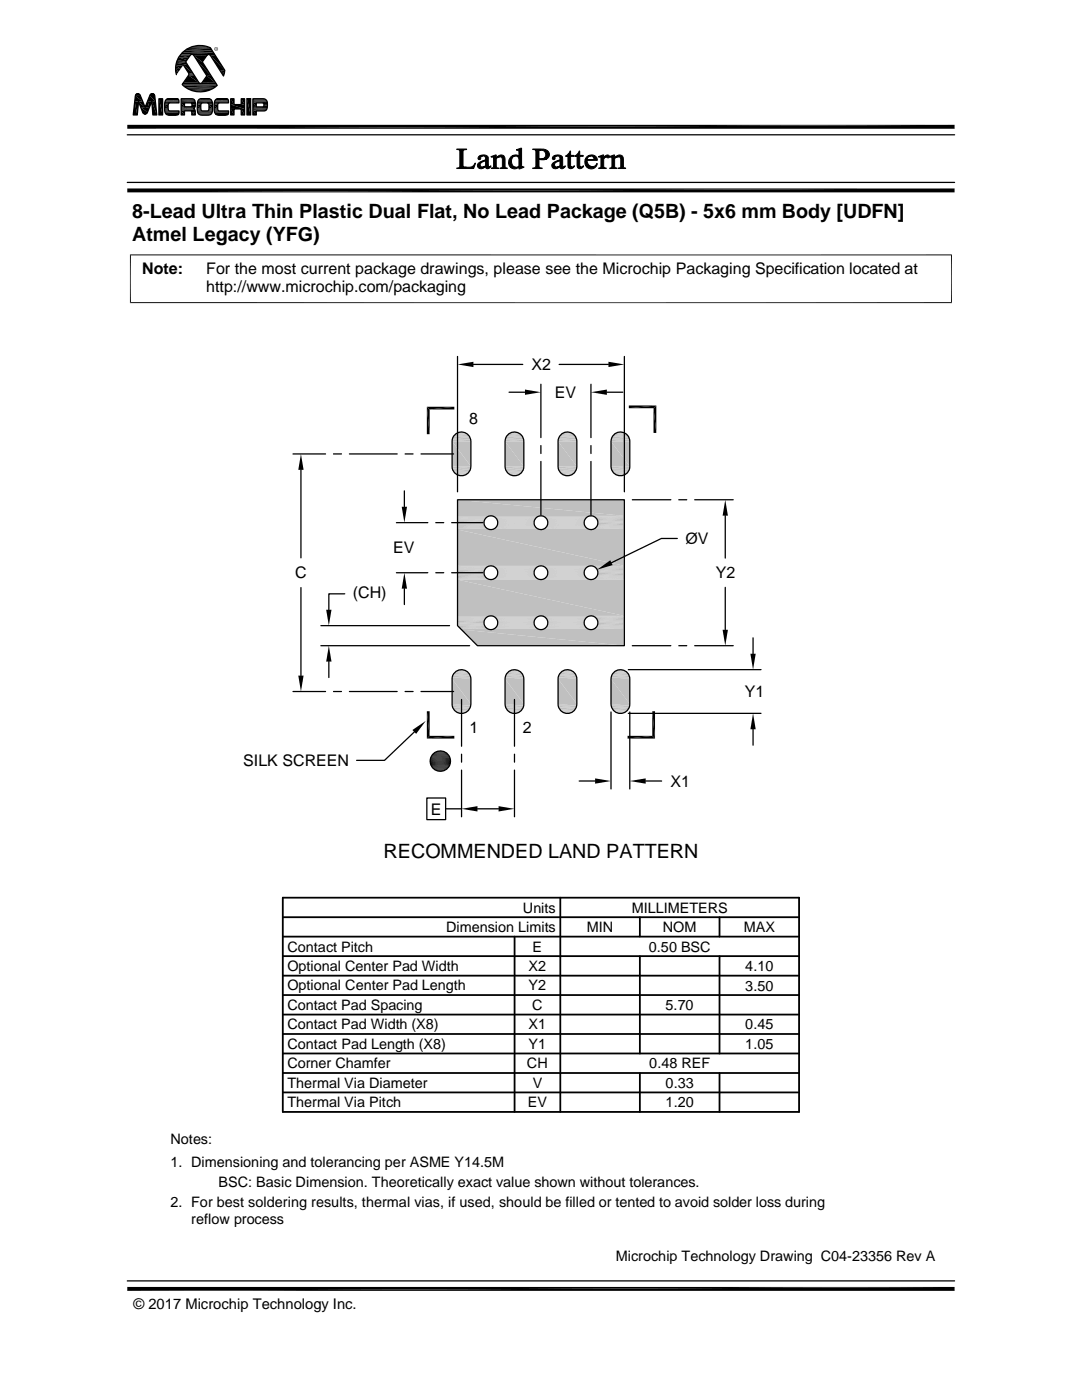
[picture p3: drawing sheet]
<svg xmlns="http://www.w3.org/2000/svg" width="216mm" height="279mm" viewBox="0 0 216 279" stroke-linecap="round" stroke-linejoin="round" font-family="sans-serif">
<defs><g id="words">
<g font-size="3.9">
<text x="26.4" y="43.5">8-Lead Ultra Thin Plastic Dual Flat, No Lead Package (Q5B) - 5x6 mm Body [UDFN]</text>
<text x="26.4" y="48">Atmel Legacy (YFG)</text>
<text x="76.5" y="171.1">RECOMMENDED LAND PATTERN</text>
</g>
<g font-size="3.2">
<text x="28.4" y="54.6">Note:</text>
<text x="41.1" y="58.3">http://www.microchip.com/packaging</text>
<text x="41.1" y="54.6">For the most current package drawings, please see the Microchip Packaging Specification located at</text>
<text x="106.1" y="73.9">X2</text>
<text x="110.7" y="79.4">EV</text>
<text x="93.6" y="84.6">8</text>
<text x="78.4" y="110.4">EV</text>
<text x="136.8" y="108.6">ØV</text>
<text x="58.9" y="115.4">C</text>
<text x="70.4" y="119.3">(CH)</text>
<text x="142.8" y="115.4">Y2</text>
<text x="148.6" y="139.1">Y1</text>
<text x="93.7" y="146.2">1</text>
<text x="104.3" y="146.2">2</text>
<text x="48.5" y="152.9">SILK SCREEN</text>
<text x="133.8" y="157">X1</text>
<text x="85.9" y="162.6">E</text>
</g>
<g font-size="2.9">
<text x="104.3" y="182.1">Units</text>
<text x="126" y="182.1">MILLIMETERS</text>
<text x="57.3" y="189.9">Contact Pitch</text>
<text x="89" y="186">Dimension Limits</text>
<text x="106.3" y="189.9">E</text>
<text x="117.1" y="186">MIN</text>
<text x="129.5" y="189.9">0.50 BSC</text>
<text x="132.3" y="186">NOM</text>
<text x="148.4" y="186">MAX</text>
<text x="57.3" y="193.8">Optional Center Pad Width</text>
<text x="57.3" y="197.7">Optional Center Pad Length</text>
<text x="105.5" y="197.7">Y2</text>
<text x="105.5" y="193.8">X2</text>
<text x="148.7" y="197.7">3.50</text>
<text x="148.7" y="193.8">4.10</text>
<text x="57.3" y="201.6">Contact Pad Spacing</text>
<text x="106.2" y="201.6">C</text>
<text x="132.8" y="201.6">5.70</text>
<text x="57.3" y="209.3">Contact Pad Length (X8)</text>
<text x="57.3" y="205.4">Contact Pad Width (X8)</text>
<text x="105.5" y="209.3">Y1</text>
<text x="105.5" y="205.4">X1</text>
<text x="148.7" y="209.3">1.05</text>
<text x="148.7" y="205.4">0.45</text>
<text x="57.3" y="213.2">Corner Chamfer</text>
<text x="105.2" y="213.2">CH</text>
<text x="129.6" y="213.2">0.48 REF</text>
<text x="57.3" y="217.1">Thermal Via Diameter</text>
<text x="57.3" y="221">Thermal Via Pitch</text>
<text x="105.3" y="221">EV</text>
<text x="106.3" y="217.1">V</text>
<text x="132.8" y="217.1">0.33</text>
<text x="132.8" y="221">1.20</text>
<text x="34" y="228.3">Notes:</text>
<text x="34" y="232.9">1. Dimensioning and tolerancing per ASME Y14.5M</text>
<text x="43.6" y="236.9">BSC: Basic Dimension. Theoretically exact value shown without tolerances.</text>
<text x="34" y="241">2. For best soldering results, thermal vias, if used, should be filled or tented to avoid solder loss during</text>
<text x="38.1" y="244.3">reflow process</text>
<text x="122.9" y="251.7">Microchip Technology Drawing C04-23356 Rev A</text>
<text x="26.6" y="261.3">© 2017 Microchip Technology Inc.</text>
</g>
<text font-size=".6" x="43" y="10">R</text>
</g></defs>
<g fill="#c0c0c0">
<path d="M123.3 86.3h1z"/>
<path d="M123.6 86.2l.7 .1z"/>
<path d="M112.7 86.3h1z"/>
<path d="M113.1 86.2l.6 .1z"/>
<path d="M102.2 86.3h1z"/>
<path d="M102.5 86.2l.7 .1z"/>
<path d="M91.6 86.3h1z"/>
<path d="M91.9 86.2l.7 .1z"/>
<path d="M123 86.4l.3-.1 1.3 .1z"/>
<path d="M123.3 86.3l1.3 .1z"/>
<path d="M112.4 86.4l.3-.1 1.4 .1z"/>
<path d="M112.7 86.3l1.4 .1z"/>
<path d="M101.8 86.4l.4-.1 1.3 .1z"/>
<path d="M102.2 86.3l1.3 .1z"/>
<path d="M91.2 86.4l.4-.1 1.3 .1z"/>
<path d="M91.6 86.3l1.3 .1z"/>
</g>
<path d="M122.7 86.5h2.2" fill="none" stroke="#c0c0c0" stroke-width=".2"/>
<path d="M123 86.4h1.6l.3 .2z" fill="#c0c0c0"/>
<path d="M112.1 86.5h2.3" fill="none" stroke="#c0c0c0" stroke-width=".2"/>
<path d="M112.4 86.4h1.7l.3 .2z" fill="#c0c0c0"/>
<path d="M101.5 86.5h2.3" fill="none" stroke="#c0c0c0" stroke-width=".2"/>
<path d="M101.8 86.4h1.7l.3 .2z" fill="#c0c0c0"/>
<path d="M91 86.5h2.2" fill="none" stroke="#c0c0c0" stroke-width=".2"/>
<path d="M91.2 86.4h1.7l.3 .2z" fill="#c0c0c0"/>
<path d="M90.7 86.7h2.8M101.3 86.7h2.7M111.8 86.7h2.8M122.4 86.7h2.8" fill="none" stroke="#c0c0c0" stroke-width=".23"/>
<path d="M90.5 87h3.2M101 87h3.2M111.6 87h3.2M122.2 87h3.2" fill="none" stroke="#c0c0c0" stroke-width=".28"/>
<path d="M90.3 87.3h3.5M100.9 87.3h3.5M111.5 87.3h3.5M122 87.3h3.5" fill="none" stroke="#c0c0c0" stroke-width=".32"/>
<path d="M90.2 87.9h3.8M90.2 87.6h3.7M100.8 87.9h3.7M100.8 87.6h3.7M111.4 87.9h3.7M111.4 87.6h3.7M121.9 87.9h3.8M122 87.6h3.6" fill="none" stroke="#c0c0c0" stroke-width=".34"/>
<g fill="#c0c0c0">
<path d="M121.9 88.1l3.8 5h-3.8z"/>
<path d="M121.9 88.1h3.8v5z"/>
<path d="M111.4 88.1l3.7 5h-3.7z"/>
<path d="M111.4 88.1h3.7v5z"/>
<path d="M100.8 88.1l3.7 5h-3.7z"/>
<path d="M100.8 88.1h3.7v5z"/>
<path d="M90.2 88.1l3.8 5h-3.8z"/>
<path d="M90.2 88.1h3.8v5z"/>
</g>
<path d="M90.2 93.3h3.8M90.2 93.6h3.7M100.8 93.3h3.7M100.8 93.6h3.7M111.4 93.3h3.7M111.4 93.6h3.7M121.9 93.3h3.8M122 93.6h3.6" fill="none" stroke="#c0c0c0" stroke-width=".34"/>
<path d="M90.3 93.9h3.5M100.9 93.9h3.5M111.5 93.9h3.5M122 93.9h3.5" fill="none" stroke="#c0c0c0" stroke-width=".3"/>
<path d="M90.5 94.2h3.2M101 94.2h3.2M111.6 94.2h3.2M122.2 94.2h3.2" fill="none" stroke="#c0c0c0" stroke-width=".28"/>
<path d="M90.7 94.5h2.8M101.3 94.5h2.7M111.8 94.5h2.8M122.4 94.5h2.8" fill="none" stroke="#c0c0c0" stroke-width=".23"/>
<path d="M122.7 94.6l1.9 .2h-1.6z" fill="#c0c0c0"/>
<path d="M122.7 94.7h2.2" fill="none" stroke="#c0c0c0" stroke-width=".2"/>
<path d="M112.1 94.6l2 .2h-1.7z" fill="#c0c0c0"/>
<path d="M112.1 94.7h2.3" fill="none" stroke="#c0c0c0" stroke-width=".2"/>
<path d="M101.5 94.6l2 .2h-1.7z" fill="#c0c0c0"/>
<path d="M101.5 94.7h2.3" fill="none" stroke="#c0c0c0" stroke-width=".2"/>
<path d="M91 94.6l1.9 .2h-1.7z" fill="#c0c0c0"/>
<path d="M91 94.7h2.2" fill="none" stroke="#c0c0c0" stroke-width=".2"/>
<g fill="#c0c0c0">
<path d="M123 94.8l1.3 .1z"/>
<path d="M123 94.8h1.6l-.3 .1z"/>
<path d="M112.4 94.8l1.3 .1z"/>
<path d="M112.4 94.8h1.7l-.4 .1z"/>
<path d="M101.8 94.8l1.4 .1z"/>
<path d="M101.8 94.8h1.7l-.3 .1z"/>
<path d="M91.2 94.8l1.4 .1z"/>
<path d="M91.2 94.8h1.7l-.3 .1z"/>
<path d="M123.3 94.9l.7 .1z"/>
<path d="M123.3 94.9h1z"/>
<path d="M112.7 94.9l.7 .1z"/>
<path d="M112.7 94.9h1z"/>
<path d="M102.2 94.9l.6 .1z"/>
<path d="M102.2 94.9h1z"/>
<path d="M91.6 94.9l.6 .1z"/>
<path d="M91.6 94.9h1z"/>
<path d="M91.3 99.7l33.3 3.3h-33.3z"/>
<path d="M91.3 99.7h33.3v3.3z"/>
</g>
<g fill="none" stroke="#c0c0c0" stroke-width=".2">
<path d="M91.3 103.1h6.2M91.3 103.2h6M91.3 103.4h5.7M91.3 105.3h5.7M91.3 105.4h6M91.3 105.6h6.2M91.3 105.7h6.4M91.3 105.7h33.3M98.1 105.7h9.6M98.3 103h9.3M98.4 105.6h9.1M98.4 103h9.1"/>
<path d="M98.5 103.1h8.9M98.5 105.5h8.9M98.6 105.5h8.7M98.6 103.2h8.7M98.7 103.2h8.4M98.7 105.4h8.4M98.8 105.3h8.2M98.8 103.3h8.2M98.9 105.2h8.1M98.9 103.4h8.1M99 103.5h7.8M99 105.1h7.8"/>
<path d="M99.1 105h7.7M99.1 103.6h7.7M99.2 104.9h7.5M99.2 103.7h7.5M99.2 104.8h7.5M99.2 103.9h7.5M99.3 104.6h7.3M99.3 104h7.3M99.3 104.5h7.3M99.3 104.1h7.3M99.3 104.2h7.3M99.3 104.4h7.3"/>
<path d="M108.1 105.7h9.6M108.3 103h9.3M108.4 105.6h9.1M108.4 103h9.1M108.5 105.5h8.9M108.5 103.1h8.9M108.6 103.2h8.6M108.6 105.5h8.6M108.7 105.4h8.4M108.7 103.2h8.4M108.8 103.3h8.2M108.8 105.3h8.2"/>
<path d="M108.9 105.2h8M108.9 103.4h8M109 105.1h7.9M109 103.5h7.9M109.1 103.6h7.7M109.1 105h7.7M109.2 104.9h7.5M109.2 103.7h7.5M109.2 104.8h7.5M109.2 103.9h7.5M109.2 104.6h7.4M109.2 104h7.4"/>
<path d="M109.3 104.5h7.3M109.3 104.1h7.3M109.3 104.2h7.3M109.3 104.4h7.3M118.1 105.7h6.5M118.3 103h6.3M118.3 105.6h6.3M118.5 103.1h6.1M118.5 105.5h6.1M118.7 105.3h5.9M118.7 103.3h5.9M118.9 103.5h5.7"/>
<path d="M124.6 103h-33.3"/>
</g>
<path d="M91.3 103.6h5.6M91.3 103.8h5.4M91.3 104.8h5.4M119.1 103.7h5.5M119.1 104.9h5.5M119.2 104.7h5.4" fill="none" stroke="#c0c0c0" stroke-width=".23"/>
<path d="M91.3 104.1h5.3M91.3 104.6h5.3M119.2 103.9h5.4M119.3 104.2h5.3" fill="none" stroke="#c0c0c0" stroke-width=".25"/>
<path d="M91.3 104.3h5.3M119.3 104.4h5.3" fill="none" stroke="#c0c0c0" stroke-width=".28"/>
<path d="M91.3 105.1h5.6M118.9 105.2h5.7" fill="none" stroke="#c0c0c0" stroke-width=".21"/>
<g fill="#c0c0c0">
<path d="M91.3 105.7l33.3 7.2h-33.3z"/>
<path d="M91.3 105.7h33.3v7.2z"/>
</g>
<g fill="none" stroke="#c0c0c0" stroke-width=".2">
<path d="M91.3 112.9h33.3M91.3 113h6.4M91.3 113.1h6.2M91.3 113.2h6M91.3 113.4h5.7M91.3 115.2h5.7M91.3 115.4h6M91.3 115.5h6.2M91.3 115.6h6.4M91.3 115.7h33.3M98.1 115.6h9.6M98.3 113h9.3"/>
<path d="M98.4 115.6h9.1M98.4 113h9.1M98.5 113.1h8.9M98.5 115.5h8.9M98.6 115.5h8.7M98.6 113.1h8.7M98.7 113.2h8.4M98.7 115.4h8.4M98.8 115.3h8.2M98.8 113.3h8.2M98.9 115.2h8.1M98.9 113.4h8.1"/>
<path d="M99 113.5h7.8M99 115.1h7.8M99.1 115h7.7M99.1 113.6h7.7M99.2 114.9h7.5M99.2 113.7h7.5M99.2 114.7h7.5M99.2 113.9h7.5M99.3 114.6h7.3M99.3 114h7.3M99.3 114.5h7.3M99.3 114.1h7.3"/>
<path d="M99.3 114.2h7.3M99.3 114.4h7.3M108.1 115.6h9.6M108.3 113h9.3M108.4 115.6h9.1M108.4 113h9.1M108.5 115.5h8.9M108.5 113.1h8.9M108.6 113.1h8.6M108.6 115.5h8.6M108.7 115.4h8.4M108.7 113.2h8.4"/>
<path d="M108.8 113.3h8.2M108.8 115.3h8.2M108.9 115.2h8M108.9 113.4h8M109 115.1h7.9M109 113.5h7.9M109.1 113.6h7.7M109.1 115h7.7M109.2 114.9h7.5M109.2 113.7h7.5M109.2 114.7h7.5M109.2 113.9h7.5"/>
<path d="M109.2 114.6h7.4M109.2 114h7.4M109.3 114.5h7.3M109.3 114.1h7.3M109.3 114.2h7.3M109.3 114.4h7.3M118.1 115.6h6.5M118.3 113h6.3M118.3 115.6h6.3M118.5 113.1h6.1M118.5 115.5h6.1M118.7 115.3h5.9"/>
<path d="M118.7 113.3h5.9"/>
</g>
<path d="M91.3 113.6h5.6M91.3 115h5.6M118.9 113.5h5.7M118.9 115.1h5.7" fill="none" stroke="#c0c0c0" stroke-width=".21"/>
<path d="M119.1 113.7h5.5M119.1 114.9h5.5" fill="none" stroke="#c0c0c0" stroke-width=".23"/>
<path d="M91.3 113.8h5.4M91.3 114h5.3M91.3 114.3h5.3M91.3 114.6h5.3M91.3 114.8h5.4M119.2 114.7h5.4M119.2 113.9h5.4M119.3 114.4h5.3M119.3 114.2h5.3" fill="none" stroke="#c0c0c0" stroke-width=".25"/>
<g fill="#c0c0c0">
<path d="M91.3 115.7l33.3 7.2h-33.3z"/>
<path d="M91.3 115.7h33.3v7.2z"/>
</g>
<g fill="none" stroke="#c0c0c0" stroke-width=".2">
<path d="M91.3 122.9h33.3M91.3 122.9h6.4M91.3 123h6.2M91.3 123.2h6M91.3 123.3h5.7M91.3 124.8h5.4M91.3 124.9h5.4M91.5 125.2h5.5M91.7 125.4h5.6M91.9 125.5h5.6M92 125.6h5.7M98.3 123h9.3"/>
<path d="M98.3 125.6h9.3M98.4 125.6h9.1M98.4 123h9.1M98.5 123.1h8.9M98.5 125.5h8.9M98.6 125.4h8.7M98.6 123.1h8.7M98.7 123.2h8.4M98.7 125.4h8.4M98.8 125.3h8.2M98.8 123.3h8.2M98.9 125.2h8.1"/>
<path d="M98.9 123.4h8.1M99 123.5h7.8M99 125.1h7.8M99.1 125h7.7M99.1 123.6h7.7M99.2 124.9h7.5M99.2 123.7h7.5M99.2 124.7h7.5M99.2 123.8h7.5M99.3 124.6h7.3M99.3 124h7.3M99.3 124.5h7.3"/>
<path d="M99.3 124.1h7.3M99.3 124.2h7.3M99.3 124.4h7.3M108.3 123h9.3M108.3 125.6h9.3M108.4 125.6h9.1M108.4 123h9.1M108.5 125.5h8.9M108.5 123.1h8.9M108.6 123.1h8.6M108.6 125.4h8.6M108.7 125.4h8.4"/>
<path d="M108.7 123.2h8.4M108.8 123.3h8.2M108.8 125.3h8.2M108.9 125.2h8M108.9 123.4h8M109 125.1h7.9M109 123.5h7.9M109.1 123.6h7.7M109.1 125h7.7M109.2 124.9h7.5M109.2 123.7h7.5M109.2 124.7h7.5"/>
<path d="M109.2 123.8h7.5M109.2 124.6h7.4M109.2 124h7.4M109.3 124.5h7.3M109.3 124.1h7.3M109.3 124.2h7.3M109.3 124.4h7.3M118.3 123h6.3M118.3 125.6h6.3M118.5 123.1h6.1M118.5 125.5h6.1M118.7 125.3h5.9"/>
<path d="M118.7 123.3h5.9M118.9 125.1h5.7M124.6 125.6h-32.5"/>
</g>
<path d="M91.3 123.5h5.6M118.9 123.4h5.7" fill="none" stroke="#c0c0c0" stroke-width=".21"/>
<path d="M91.3 123.8h5.4M91.3 125h5.6M119.1 123.7h5.5M119.1 124.9h5.5M119.2 123.9h5.4" fill="none" stroke="#c0c0c0" stroke-width=".23"/>
<path d="M91.3 124h5.3M91.3 124.5h5.3M119.2 124.7h5.4M119.3 124.4h5.3" fill="none" stroke="#c0c0c0" stroke-width=".25"/>
<path d="M91.3 124.3h5.3M119.3 124.2h5.3" fill="none" stroke="#c0c0c0" stroke-width=".28"/>
<g fill="#c0c0c0">
<path d="M92.1 125.6l32.5 3.3h-29.3z"/>
<path d="M92.1 125.6h32.5v3.3z"/>
<path d="M123.3 133.7h1z"/>
<path d="M123.6 133.6l.7 .1z"/>
<path d="M112.7 133.7h1z"/>
<path d="M113.1 133.6l.6 .1z"/>
<path d="M102.2 133.7h1z"/>
<path d="M102.5 133.6l.7 .1z"/>
<path d="M91.6 133.7h1z"/>
<path d="M91.9 133.6l.7 .1z"/>
<path d="M123 133.8l.3-.1 1.3 .1z"/>
<path d="M123.3 133.7l1.3 .1z"/>
<path d="M112.4 133.8l.3-.1 1.4 .1z"/>
<path d="M112.7 133.7l1.4 .1z"/>
<path d="M101.8 133.8l.4-.1 1.3 .1z"/>
<path d="M102.2 133.7l1.3 .1z"/>
<path d="M91.2 133.8l.4-.1 1.3 .1z"/>
<path d="M91.6 133.7l1.3 .1z"/>
</g>
<path d="M122.7 133.9h2.2" fill="none" stroke="#c0c0c0" stroke-width=".2"/>
<path d="M123 133.8h1.6l.3 .2z" fill="#c0c0c0"/>
<path d="M112.1 133.9h2.3" fill="none" stroke="#c0c0c0" stroke-width=".2"/>
<path d="M112.4 133.8h1.7l.3 .2z" fill="#c0c0c0"/>
<path d="M101.5 133.9h2.3" fill="none" stroke="#c0c0c0" stroke-width=".2"/>
<path d="M101.8 133.8h1.7l.3 .2z" fill="#c0c0c0"/>
<path d="M91 133.9h2.2" fill="none" stroke="#c0c0c0" stroke-width=".2"/>
<path d="M91.2 133.8h1.7l.3 .2z" fill="#c0c0c0"/>
<path d="M90.7 134.1h2.8M101.3 134.1h2.7M111.8 134.1h2.8M122.4 134.1h2.8" fill="none" stroke="#c0c0c0" stroke-width=".23"/>
<path d="M90.5 134.4h3.2M101 134.4h3.2M111.6 134.4h3.2M122.2 134.4h3.2" fill="none" stroke="#c0c0c0" stroke-width=".28"/>
<path d="M90.3 134.7h3.5M100.9 134.7h3.5M111.5 134.7h3.5M122 134.7h3.5" fill="none" stroke="#c0c0c0" stroke-width=".3"/>
<path d="M90.2 135.3h3.8M90.2 135h3.7M100.8 135.3h3.7M100.8 135h3.7M111.4 135.3h3.7M111.4 135h3.7M121.9 135.3h3.8M122 135h3.6" fill="none" stroke="#c0c0c0" stroke-width=".34"/>
<g fill="#c0c0c0">
<path d="M121.9 135.5l3.8 5h-3.8z"/>
<path d="M121.9 135.5h3.8v5z"/>
<path d="M111.4 135.5l3.7 5h-3.7z"/>
<path d="M111.4 135.5h3.7v5z"/>
<path d="M100.8 135.5l3.7 5h-3.7z"/>
<path d="M100.8 135.5h3.7v5z"/>
<path d="M90.2 135.5l3.8 5h-3.8z"/>
<path d="M90.2 135.5h3.8v5z"/>
</g>
<path d="M90.2 140.7h3.8M90.2 141h3.7M100.8 140.7h3.7M100.8 141h3.7M111.4 140.7h3.7M111.4 141h3.7M121.9 140.7h3.8M122 141h3.6" fill="none" stroke="#c0c0c0" stroke-width=".34"/>
<path d="M90.3 141.3h3.5M100.9 141.3h3.5M111.5 141.3h3.5M122 141.3h3.5" fill="none" stroke="#c0c0c0" stroke-width=".32"/>
<path d="M90.5 141.6h3.2M101 141.6h3.2M111.6 141.6h3.2M122.2 141.6h3.2" fill="none" stroke="#c0c0c0" stroke-width=".28"/>
<path d="M90.7 141.9h2.8M101.3 141.9h2.7M111.8 141.9h2.8M122.4 141.9h2.8" fill="none" stroke="#c0c0c0" stroke-width=".23"/>
<path d="M122.7 142l1.9 .2h-1.6z" fill="#c0c0c0"/>
<path d="M122.7 142.1h2.2" fill="none" stroke="#c0c0c0" stroke-width=".2"/>
<path d="M112.1 142l2 .2h-1.7z" fill="#c0c0c0"/>
<path d="M112.1 142.1h2.3" fill="none" stroke="#c0c0c0" stroke-width=".2"/>
<path d="M101.5 142l2 .2h-1.7z" fill="#c0c0c0"/>
<path d="M101.5 142.1h2.3" fill="none" stroke="#c0c0c0" stroke-width=".2"/>
<path d="M91 142l1.9 .2h-1.7z" fill="#c0c0c0"/>
<path d="M91 142.1h2.2" fill="none" stroke="#c0c0c0" stroke-width=".2"/>
<g fill="#c0c0c0">
<path d="M123 142.2l1.3 .1z"/>
<path d="M123 142.2h1.6l-.3 .1z"/>
<path d="M112.4 142.2l1.3 .1z"/>
<path d="M112.4 142.2h1.7l-.4 .1z"/>
<path d="M101.8 142.2l1.4 .1z"/>
<path d="M101.8 142.2h1.7l-.3 .1z"/>
<path d="M91.2 142.2l1.4 .1z"/>
<path d="M91.2 142.2h1.7l-.3 .1z"/>
<path d="M123.3 142.3l.7 .1z"/>
<path d="M123.3 142.3h1z"/>
<path d="M112.7 142.3l.7 .1z"/>
<path d="M112.7 142.3h1z"/>
<path d="M102.2 142.3l.6 .1z"/>
<path d="M102.2 142.3h1z"/>
<path d="M91.6 142.3l.6 .1z"/>
<path d="M91.6 142.3h1z"/>
</g>
<g fill="none" stroke="#000" stroke-width=".25">
<path d="M27.1 18.9a.52 .52 0 0 1 .9 .1l1 2.4 .9-2.4a.5 .5 0 0 1 .5-.3 .5 .5 0 0 1 .5 .4l.4 3.8h-.8l-.2-2.7-.9 2.2a.5 .5 0 0 1-.5 .4 .5 .5 0 0 1-.4-.4l-.9-2.1-.2 2.6h-.8zM31.7 19.7h.7v3.2h-.7zM33.1 20l.5-.3h1.6l.4 .2 .1 .6-2 .1-.2 .4v.7l.1 .3 .2 .1h1.9a.62 .62 0 0 1-.1 .7 .62 .62 0 0 1-.6 .2 2.3 2.3 0 0 1-1.9-.2l-.2-1a2.92 2.92 0 0 1 .2-1.8zM36.2 19.7h2.1a.97 .97 0 0 1 .7 1.4l-.1 .3-.3 .3 .3 .2 .1 1h-.7v-.6l-.2-.2h-1.3v.8h-.6zM36.6 13l1.1 1.7-1.4 2.2a5.1 5.1 0 0 0 7 .1l-2.9-4.6 1-1.5h.5l2.7 4.3 .3-1.2-2.9-4.5a4.8 4.8 0 0 0-5.1 .6 4.8 4.8 0 0 0-1.7 4.8M38.1 10.9h.3l.3 .1 2.6 4.1-1.1 1.5-.3 .1-.2-.2-2.7-4.2zM39.6 20l.5-.3h1.5a.94 .94 0 0 1 .8 1.1v1.3a.84 .84 0 0 1-1 .9h-1.1a.9 .9 0 0 1-.9-1.1v-1.1zM43 20l.5-.3h1.6l.4 .2 .1 .6-2 .1-.2 .4v.7l.1 .3 .2 .1h1.9a.62 .62 0 0 1-.1 .7 .62 .62 0 0 1-.6 .2 2.3 2.3 0 0 1-1.9-.2l-.3-1a2.92 2.92 0 0 1 .3-1.8zM46 19.7h.7v1.2h1.4v-1.2h.7v3.2h-.7v-1.2h-1.4v1.2h-.7zM49.3 19.7h.7v3.2h-.7zM49.3 19.7h.7M50.5 19.7h2.2a1.49 1.49 0 0 1 .5 2.2l-.5 .2h-1.6v.8h-.6z"/>
<path d="M25.4 36.4h165.1M25.4 26.9h165.1M36.8 20.5h1.3l.2 .2v.4l-.2 .2h-1.3zM40.2 20.7l.2-.2 1.1 .1 .2 .4-.1 1-.2 .1h-1.2l-.1-.4zM51.1 20.5h1.4l.1 .2v.5l-.1 .1h-1.4zM91.3 71.1v27M94.5 72.7h9.8M101.6 78.3h3.2M107.9 76.7v10.6M111.6 72.7h9.8M117.9 76.7v10.6M121.1 78.3h3.2"/>
<path d="M124.6 71.1v27M58.5 90.6h6.5M60 93.8v17.5M66.5 90.6h1.6M69.7 90.6h9.5M80.7 98v3.1M80.8 90.6h1.6M84 90.6h6.5M90.7 86.8a1.87 1.87 0 0 1 2.1-.4 1.87 1.87 0 0 1 1.2 1.7v5a1.87 1.87 0 0 1-1.9 1.8 1.87 1.87 0 0 1-1.9-1.8v-5.4zM91.3 99.7h33.3v29.2h-29.3l-4-4zM101.3 86.8a1.87 1.87 0 0 1 2.1-.4 1.87 1.87 0 0 1 1.1 1.7v5a1.87 1.87 0 0 1-1.9 1.8 1.87 1.87 0 0 1-1.8-1.8v-5l.1-.7zM107.9 88.9v1.6"/>
<path d="M107.9 92.1v10.6M111.9 86.8a1.87 1.87 0 0 1 2-.4 1.87 1.87 0 0 1 1.2 1.7v5a1.87 1.87 0 0 1-1.9 1.8 1.87 1.87 0 0 1-1.8-1.8v-5.4zM117.9 88.9v1.6M117.9 92.1v10.6M122.5 86.8a1.87 1.87 0 0 1 2-.4 1.87 1.87 0 0 1 1.2 1.7v5a1.87 1.87 0 0 1-1.9 1.8 1.87 1.87 0 0 1-1.9-1.8v-5l.2-.7zM126.2 99.7h7.7M135.4 99.7h1.6M138.6 99.7h7.7M60 117.3v17.5M68.8 118.5h-3.2v3.2M79.1 114.3h6.3M79.1 104.3h6.3"/>
<path d="M80.7 117.5v3.1M87 114.3h1.5M87 104.3h1.5M90.1 114.3h6.3M90.1 104.3h6.3M135.1 107.5h-3.1l-10 4.8M144.7 102.9v8.5M144.7 117.2v8.5M58.5 138h6.5M64 128.9h29.7M64 124.9h25.7M65.6 132v3.2"/>
<path d="M66.5 138h1.6M69.7 138h9.5M80.8 138h1.6M84 138h6.5M90.8 134.2a1.88 1.88 0 0 1 2-.4 1.88 1.88 0 0 1 1.2 1.7v5a1.87 1.87 0 0 1-1.9 1.9 1.87 1.87 0 0 1-1.9-1.9v-5.4zM92.1 139.6v9.3M101.3 134.2a1.88 1.88 0 0 1 2-.4 1.88 1.88 0 0 1 1.2 1.7v5a1.87 1.87 0 0 1-1.9 1.9 1.87 1.87 0 0 1-1.8-1.9v-5l.1-.7zM102.7 139.6v9.3M111.9 134.2a1.88 1.88 0 0 1 2-.4 1.88 1.88 0 0 1 1.2 1.7v5a1.87 1.87 0 0 1-1.9 1.9 1.87 1.87 0 0 1-1.8-1.9v-5.4zM122.5 134.2a1.88 1.88 0 0 1 2-.4 1.88 1.88 0 0 1 1.2 1.7v5a1.87 1.87 0 0 1-1.9 1.9 1.87 1.87 0 0 1-1.9-1.9v-5l.2-.7zM125.4 133.6h26.4M126.2 128.9h7.7"/>
<path d="M135.4 128.9h1.6M138.6 128.9h7.7M150.3 127.3v3.2M82.7 146.1l-6 5.6h-5.5M85.2 159.3h3.7v4.3h-3.7zM92.1 150.5v1.6M92.1 153.7v9.3M102.7 150.5v1.6M102.7 153.7v9.3M115.6 155.9h3.1M121.9 142.1v15.4M125.4 142.4h26.4"/>
<path d="M125.7 142.1v15.4M128.8 155.9h3.2M150.3 145.5v3.2M88.9 161.4h3.2M95.3 161.4h4.2M25.4 255.6h165.1"/>
<circle cx="97.9" cy="104.3" r="1.37"/>
<circle cx="97.9" cy="114.3" r="1.37"/>
<circle cx="107.9" cy="104.3" r="1.37"/>
<circle cx="107.9" cy="114.3" r="1.37"/>
<circle cx="117.9" cy="104.3" r="1.37"/>
<circle cx="117.9" cy="114.3" r="1.37"/>
<circle cx="97.9" cy="124.3" r="1.37"/>
<circle cx="107.9" cy="124.3" r="1.37"/>
<circle cx="117.9" cy="124.3" r="1.37"/>
<circle cx="87.9" cy="151.9" r="2.03"/>
</g>
<g fill="#000" stroke="#000" stroke-width=".2">
<path d="M98 31.2l.3 .1zM103.1 29.9h.2zM119.4 31.2l.3 .1zM121.6 31.2l.3 .1z"/>
<path d="M91.1 29.7h2l-.5 .2-.2 .5v2.8l.2 .2h.4h-1.3l.1-3.1a.43 .43 0 0 0-.7-.5z" fill-rule="evenodd"/>
<path d="M91.1 33.5l3-.2 .8-.7-.4 1h-3.4z" fill-rule="evenodd"/>
<path d="M95.5 31.3l.3-.2h.6h-.2a.42 .42 0 0 0-.3 .6l-.2 .2a.32 .32 0 0 1-.3-.2 .32 .32 0 0 1 .1-.4z" fill-rule="evenodd"/>
<path d="M95.5 32.5l.8-.4h.6a1.12 1.12 0 0 0-1.1 .9l.4 .3 .6 .1a.78 .78 0 0 1-1 .3 .78 .78 0 0 1-.5-1z" fill-rule="evenodd"/>
<path d="M95.8 31.1l.2-.1a1.19 1.19 0 0 1 1.4 .5l.1 1.7 .3 .2a.49 .49 0 0 1-.4 .3 .49 .49 0 0 1-.5-.3v-.1l-.2-.1 .2-.1v-1l-.4-.1 .4-.2a.51 .51 0 0 0-.5-.7z" fill-rule="evenodd"/>
<path d="M96.3 33.4l.6-.1z" fill-rule="evenodd"/>
<path d="M97.6 33.3l.3-.2-.1 .3z" fill-rule="evenodd"/>
<path d="M98 31.2l1-.3v.6h-.5z" fill-rule="evenodd"/>
<path d="M98.5 31.5l1.3-.2-.8 .3v1.4a.39 .39 0 0 0 .1 .4 .39 .39 0 0 0 .4 .1v.1h-1.5l.5-.3z" fill-rule="evenodd"/>
<path d="M99.3 31.3a.84 .84 0 0 1 .9-.4 .84 .84 0 0 1 .6 .8v1.6l.4 .3h-1.4l.3-.1 .1-.3v-1.6l-.4-.3z" fill-rule="evenodd"/>
<path d="M101.8 31.4l.5-.3h.6a1.19 1.19 0 0 0-.8 1.2 1.19 1.19 0 0 0 .9 1.1h-1.1a1.4 1.4 0 0 1-.1-2z" fill-rule="evenodd"/>
<path d="M102.3 31.1l.7-.2 .5 .3z" fill-rule="evenodd"/>
<path d="M103.1 29.9l1-.3v3.4l.2 .3h-.8a1.18 1.18 0 0 1-1.6 .1h1.1l.5-.3v-1.4l-.3-.5h.3v-1.1z" fill-rule="evenodd"/>
<path d="M103.5 33.3l1.1 .1-1.1 .3z" fill-rule="evenodd"/>
<path d="M106.8 30h1.2h-.5v1.6l1.6 .1-1.6 .1 .1 1.4a.47 .47 0 0 0 .6 .3v.1h-1.9l.6-.2v-.3z" fill-rule="evenodd"/>
<path d="M106.3 29.7l1.8 .1a1.12 1.12 0 0 1 1.3 .5 1.12 1.12 0 0 1-.3 1.4h-1a.86 .86 0 0 0 .8-.7 .86 .86 0 0 0-.5-1h-1.6z" fill-rule="evenodd"/>
<path d="M107.5 31.8h1.4z" fill-rule="evenodd"/>
<path d="M110.4 31.2l.2-.1h.6a.42 .42 0 0 0-.5 .6 .33 .33 0 0 1-.5 0 .33 .33 0 0 1 .2-.5z" fill-rule="evenodd"/>
<path d="M110.4 32.5l.9-.5 .4 .1a1.08 1.08 0 0 0-1 .9l.3 .3 .6 .1a.79 .79 0 0 1-1 .2 .79 .79 0 0 1-.4-.9z" fill-rule="evenodd"/>
<path d="M110.6 31.1l.5-.2a.87 .87 0 0 1 1.2 .7v1.6l.4 .2a.48 .48 0 0 1-.5 .3 .48 .48 0 0 1-.5-.4l-.2-.1 .2-.1v-1l-.4-.1 .4-.2a.51 .51 0 0 0-.5-.7z" fill-rule="evenodd"/>
<path d="M111.1 33.4l.6-.1z" fill-rule="evenodd"/>
<path d="M112.4 33.3l.4-.2-.1 .3z" fill-rule="evenodd"/>
<path d="M113.7 30.1h.2v.9h.6v.2h-.6v1.9l.3 .2-.8 .1-.1-2.2-.4-.1 .5-.4z" fill-rule="evenodd"/>
<path d="M113.4 33.4l.9-.1 .3-.2v.1a.68 .68 0 0 1-1.2 .2z" fill-rule="evenodd"/>
<path d="M115.6 30.1l.1 .9h.7v.2h-.7v1.7l.1 .4h.2l-.8 .1-.1-2.2-.4-.1 .5-.4z" fill-rule="evenodd"/>
<path d="M115.2 33.4l.9-.1 .2-.2h.2l-.1 .1a.68 .68 0 0 1-1.2 .2z" fill-rule="evenodd"/>
<path d="M117.1 31.3l.3-.2h.5a.72 .72 0 0 0-.7 .7l-.4 .1z" fill-rule="evenodd"/>
<path d="M117.4 31.1a1.17 1.17 0 0 1 1.8 .9h-2a1.1 1.1 0 0 0 1 1.2l-1.2 .1-.3-.7 .1-.7 1.7-.1v-.1a.61 .61 0 0 0-.6-.6z" fill-rule="evenodd"/>
<path d="M117 33.3l1.2-.1a.92 .92 0 0 0 .9-.6 1.18 1.18 0 0 1-.8 1.1 1.18 1.18 0 0 1-1.3-.4z" fill-rule="evenodd"/>
<path d="M119.4 31.2l1.1-.3v.6h.1l-.1 .2v1.6l.5 .3h-1.5l.4-.3v-1.8z" fill-rule="evenodd"/>
<path d="M120.6 31.3h.3l-.4 .2z" fill-rule="evenodd"/>
<path d="M120.6 31.3a.5 .5 0 0 1 .6-.4 .5 .5 0 0 1 .4 .5l-.3 .1z" fill-rule="evenodd"/>
<path d="M121.6 31.2l1-.3v.6h-.5z" fill-rule="evenodd"/>
<path d="M122.1 31.5l1.3-.2-.8 .3 .1 1.7 .4 .3h-1.4l.4-.3z" fill-rule="evenodd"/>
<path d="M122.9 31.3a.84 .84 0 0 1 .9-.4 .84 .84 0 0 1 .6 .9v1.5l.4 .3h-1.4l.3-.1 .2-.3-.1-1.6-.4-.3z" fill-rule="evenodd"/>
</g>
<g fill="#000">
<path d="M27 19.1l1 .1h-1zM27 19.1h1v.1zM27 19.2l1.5 1.1h-1.6zM27 19.2h1l.5 1.1zM27 19l1 .1zM27.1 18.9h.9zM27.1 18.9l.9 .1zM27.1 18.9h.8zM27.2 18.8l.7 .1zM27.2 18.8h.6zM27.2 18.8h.5zM27.3 18.7l.4 .1z"/>
<path d="M27.3 18.7h.4zM27.4 18.7h.2zM27.4 18.7h.3zM27.5 18.7h.1zM29.9 19.1l1.1 1.1h-1.6zM29.9 19.1h1l.1 1.1zM29.9 19h1zM29.9 19l1 .1zM29.9 18.9l1 .1zM29.9 18.9h.9zM30 18.9h.8zM30.1 18.8l.7 .1z"/>
<path d="M30.1 18.8h.6zM30.1 18.7l.5 .1zM30.1 18.7h.5zM30.2 18.7h.4zM30.2 18.7h.3zM30.3 18.7h.2zM31.7 19.7l.7 3.2h-.7zM31.7 19.7h.7v3.2zM33.5 19.7h2zM33.5 19.7h1.9zM33.5 19.7h1.8zM33.6 19.7h1.7z"/>
<path d="M35 13.7l.6 .6h-.5zM35 13.7h1l-.4 .6zM35.1 13.1l.9 .6h-1zM35.1 13.1h1.4l-.5 .6zM35.1 14.3l.1 .6zM35.1 14.3h.5l-.4 .6zM35.1 13l1.4 .1h-1.4zM35.1 13h1.5l-.1 .1zM35.3 12.3l1.9 .3h-2zM35.3 12.3h1.7l.2 .3zM35.4 12l1.6 .3h-1.7zM35.4 12h1.9l-.3 .3z"/>
<path d="M35.6 11.5l1.7 .5h-1.9zM35.6 11.5h2.1l-.4 .5zM36.6 13l1.9 1.6h-.9zM36.6 13h.8l1.1 1.6zM37.6 15l2.1 1.5h-3.1zM37.6 15h1.2l.9 1.5zM37.6 14.6h.9zM37.7 14.6l.9 .1zM37.7 15h1.1zM37.7 14.7l.9 .1zM37.7 14.9l1 .1zM37.7 14.8l1 .1z"/>
<path d="M37.7 14.9h1zM38.7 11l1.7 1.4h-.9zM38.7 11h2.6l-.9 1.4zM38.7 18.2l1.9 .1zM39 9.2h1.8zM39 9.1l1.8 .1zM39.3 18.3h1.3zM39.5 12.4l2.6 2.7h-.8zM39.5 12.4h.9l1.7 2.7zM39 9.1h1.7zM39.6 9.1h1.1zM39.6 9.1h.6z"/>
<path d="M39.9 19.7h2zM40 19.7h1.9zM40 19.7h1.8zM40.1 19.7h1.7zM40.1 19.7h1.6zM41.3 15.1l1.7 1.4h-2.7zM41.3 15.1h.8l.9 1.4zM41.6 10.9h1.2zM41.7 10.9h1.2zM41.8 10.9h1.1zM41.9 10.9l1 .1zM41.9 11h1z"/>
<path d="M42 11l2.9 3h-1zM42 11h.9l2 3zM42.8 9.8v.1zM42.8 9.6v.2zM42.8 9.9l.1 .1zM42.9 9.5l-.1 .1zM42.9 9.7l-.1 .1zM42.9 9.9v.1zM42.9 10l.1 .1zM42.8 9.6h.1zM42.9 9.5h.1zM43 10.1l.1 .1z"/>
<path d="M43 9.4l.1 .1zM43.1 10.1h.2zM43.1 9.4l.2 .1zM43.3 10.1l.1-.1zM43.3 19.7h2zM43.3 9.4v.2zM43.4 9.9l-.1 .1zM43.4 19.7h1.9zM43.4 19.7h1.8zM43.3 9.6l.1 .1zM43.3 10l.2-.1zM43.4 9.8v.1z"/>
<path d="M43.4 9.7v.1zM43.5 19.7h1.7zM43.4 9.5l.1 .1zM43.4 9.9l.1-.1zM43.5 9.6l-.1 .2zM43.9 14l.9 .6h-.6zM43.9 14h1l-.1 .6zM44.2 14.6l.4 .5zM44.2 14.6h.6l-.2 .5zM46 19.7l.7 1.2h-.7zM46 19.7h.7v1.2zM48.1 19.7l.7 1.2h-.7z"/>
<path d="M48.1 19.7h.7v1.2zM49.3 19.7l.7 3.2h-.7zM49.3 19.7h.7v3.2zM26.9 20.3h.7zM26.9 20.3l.5 2.6h-.8zM26.9 20.3h.7l-.2 2.6zM27.6 20.3h.9zM27.6 20.3l1.4 1.1h-.9zM27.6 20.3h.9l.5 1.1zM28.1 21.4l1.3 1h-.9zM28.1 21.4h1.7l-.4 1zM28.5 22.4h.9z"/>
<path d="M28.5 22.4l.9 .1zM28.5 22.5h.9zM28.5 22.5l.8 .1zM28.6 22.6h.7zM28.6 22.6l.6 .1zM28.7 22.7h.5zM28.7 22.7h.4zM28.8 22.7h.3zM28.8 22.7l.2 .1zM28.9 22.8h.1zM29.4 20.2l.4 1.2h-.8zM29.4 20.2h.9l-.5 1.2z"/>
<path d="M30.3 20.2l1 2.7h-.8zM30.3 20.2h.7l.3 2.7zM32.9 20.7l.7 .1zM32.9 20.7h.7zM32.9 20.8h.7zM32.9 20.8l.6 .2h-.6zM32.9 20.8h.7l-.1 .2zM32.9 21l.6 .7h-.6zM32.9 21h.6v.7zM32.9 21.7l.7 .1h-.7zM32.9 21.7h.6l.1 .1zM32.9 21.8h.7z"/>
<path d="M32.9 21.8l.7 .1zM32.9 21.9h.7zM32.9 21.9l.7 .1zM32.9 20.5h1zM32.9 20.5l.9 .1zM32.9 20.6h.8zM32.9 20.6h.9zM32.9 20.6l.7 .1zM32.9 22l.8 .1zM32.9 22.1h.8zM32.9 22.1h.9zM33.4 22.9h2z"/>
<path d="M33.5 22.9l1.7 .1zM33.5 22.9h1.9zM33.6 23h1.6zM33.6 23h1.4zM36.2 20.5l.6 .8h-.6zM36.2 20.5h.6v.8zM36.2 22.1l.6 .8h-.6zM36.2 22.1h.6v.8zM38.1 20.5h.8zM38.1 22.1h.8zM38.1 20.5h.9zM38.1 21.3h.8z"/>
<path d="M38.1 22.1l.8 .1zM38.1 20.5l.9 .1zM38.2 22.2h.7zM38.2 20.6h.8zM38.2 21.3h.7zM38.2 20.6l.8 .1zM38.2 21.2l.7 .1zM38.2 22.2l.7 .1zM38.3 20.7h.7zM38.2 21.2h.7zM38.3 21.2h.6zM38.3 22.3l.7 .1z"/>
<path d="M38.3 22.4h.7zM38.3 22.4l.7 .5h-.7zM38.3 22.4h.7v.5zM38.3 20.7l.7 .1zM38.3 20.8h.7zM38.3 21.1h.6zM38.3 21.1l.6 .1zM38.3 20.8l.7 .2h-.7zM38.3 20.8h.7v.2zM38.3 21l.7 .1zM38.3 21.1h.7zM39.4 20.7l.7 .1z"/>
<path d="M39.4 20.7h.7zM39.4 20.8h.7zM39.4 20.8l.7 .2h-.7zM39.4 20.8h.7v.2zM39.4 21l.7 .7h-.7zM39.4 21h.7v.7zM39.4 21.7l.7 .1h-.7zM39.4 21.7h.7v.1zM39.4 21.8h.7zM39.4 21.8l.7 .1zM39.4 21.9h.7zM39.4 21.9l.8 .1z"/>
<path d="M39.4 20.5h1zM39.4 20.5l.9 .1zM39.4 20.6h.8zM39.4 20.6h.9zM39.4 20.6l.8 .1zM39.4 20.7h.8zM39.4 22l.8 .1zM39.4 22.1h.8zM39.4 22.1h.9zM39.4 22.1h1zM39.9 22.9l1.8 .1zM39.9 22.9h2z"/>
<path d="M40.1 23h1.3zM40.1 23h1.6zM41.3 20.5h1.1zM41.4 20.5l1 .1zM41.5 20.6h.9zM41.4 22.1h1zM41.5 22.1h.9zM41.6 20.6l.8 .1zM41.6 22.1h.8zM41.6 20.7h.8zM41.6 22l.8 .1zM41.6 20.7l.8 .1z"/>
<path d="M41.7 20.8h.7zM41.7 21.9l.7 .1zM41.7 20.8l.7 .2h-.7zM41.7 20.8h.7v.2zM41.7 21.8h.7zM41.7 21.8l.7 .1zM41.7 21.9h.7zM41.7 21l.7 .7h-.7zM41.7 21h.7v.7zM41.7 21.7l.7 .1h-.7zM41.7 21.7h.7v.1zM42.7 20.7l.8 .1z"/>
<path d="M42.7 20.7h.8zM42.7 20.8h.8zM42.7 20.8l.7 .2h-.7zM42.7 20.8h.8l-.1 .2zM42.7 21l.7 .7h-.7zM42.7 21h.7v.7zM42.7 21.7l.8 .1h-.8zM42.7 21.7h.7l.1 .1zM42.7 21.8h.8zM42.7 21.8l.8 .1zM42.7 21.9h.8zM42.8 20.5h1z"/>
<path d="M42.8 20.5l.9 .1zM42.8 20.6h.8zM42.8 20.6h.9zM42.8 20.6l.7 .1zM42.8 20.7h.7zM42.8 21.9l.7 .1zM42.8 22l.8 .1zM42.8 22.1h.8zM42.8 22.1h.9zM43.3 22.9h2zM43.4 22.9l1.7 .1zM43.4 22.9h1.9z"/>
<path d="M43.5 23h1.6zM43.5 23h1.4zM46 20.9l2.8 .8h-2.8zM46 20.9h2.8v.8zM46 21.7l.7 1.2h-.7zM46 21.7h.7v1.2zM48.1 21.7l.7 1.2h-.7zM48.1 21.7h.7v1.2zM50.5 20.5l.6 .8h-.6zM50.5 20.5h.6v.8zM50.5 22.1l.6 .8h-.6zM50.5 22.1h.6v.8z"/>
<path d="M52.4 20.5h.9zM52.5 20.5l.8 .1zM52.5 20.6h.8zM52.5 21.3h.8zM52.6 20.6h.7zM52.6 21.3h.7zM52.6 20.6l.7 .1zM52.6 21.2l.7 .1zM52.6 20.7h.8zM52.6 20.7l.8 .1h-.7zM52.6 20.7h.8v.1zM52.6 21.1h.7z"/>
<path d="M52.6 21.1h.8zM52.6 21.1l.7 .1zM52.6 21.2h.7zM52.7 20.8l.7 .3h-.7zM52.7 20.8h.7v.3zM52.7 21.1h.7zM25.4 38.4l165.1-.8v.8zM25.4 37.6h165.1l-165.1 .8zM25.4 25.7l165.1-.8v.8zM25.4 24.9h165.1l-165.1 .8zM91.3 72.7l3.2-.5v1.1zM104.8 77.7l3.1 .6-3.1 .5z"/>
<path d="M117.9 78.3l3.2-.6v1.1zM121.4 72.2l3.2 .5-3.2 .6zM60 90.6l.6 3.2h-1.1zM85.2 81.2l.5 5.5h-.5zM85.2 81.2h5.5l-5 .5zM85.2 81.2l.5 .5v5zM85.7 81.7l5-.5v.5zM125.5 80.9h5.5l-5.5 .6zM125.5 81.5l5.5-.6-.6 .6zM130.4 81.5l.6 4.9h-.6zM130.4 81.5l.6-.6v5.5zM80.7 114.3l.5 3.2h-1z"/>
<path d="M80.2 101.1h1l-.5 3.2zM119.2 113.7l2.6-1.9 .4 1zM144.7 99.7l.5 3.2h-1zM59.5 134.8h1.1l-.6 3.2zM65.6 128.9l.5 3.1h-1zM65.1 121.7h1l-.5 3.2zM144.2 125.7h1l-.5 3.2zM149.7 130.5h1.1l-.5 3.1zM82.3 145.7l2.7-1.8-2 2.6zM85.2 141.9l.5 5-.5 .5zM85.2 141.9h.5v5zM86.8 153.6l1.9 .2z"/>
<path d="M87 150.1h1.9zM87 153.8h1.5zM87 153.8h1.7zM87 150.1h1.7zM87.2 150l1.5 .1zM87.2 153.8l1.1 .1zM87.2 153.8h1.3zM87.2 150h1.3zM87.4 149.9l1.1 .1zM87.4 153.9h.7zM87.4 153.9h.9zM87.4 149.9h.9z"/>
<path d="M87.6 149.9h.7zM87.6 153.9h.5zM87.6 149.9h.5zM85.2 147.4l5.5-.5v.5zM85.2 147.4l.5-.5h5zM118.7 155.3l3.2 .6-3.2 .5zM125.7 155.9l3.1-.6v1.1zM130.2 141.9l.5 5.5-.5-.5zM125.2 146.9h5l-5 .5zM130.2 141.9h.5v5.5zM125.2 147.4l5-.5 .5 .5zM150.3 142.4l.5 3.1h-1.1z"/>
<path d="M92.1 161.4l3.2-.5v1zM99.5 160.9l3.2 .5-3.2 .5zM25.4 257.6l165.1-.8v.8zM25.4 256.8h165.1l-165.1 .8z"/>
</g>
<g fill="none" stroke="#000" stroke-width=".36">
<path d="M56.4 179.2h103v42.7h-103zM111.8 179.2v42.7M56.4 183h103M56.4 186.9h103M56.4 194.7h103M56.4 190.8h103M56.4 198.6h103M102.7 186.9v35M127.7 183v3.9M127.7 190.8v19.4M143.6 183v3.9M143.6 190.8v19.4"/>
<path d="M56.4 206.4h103M56.4 210.2h103M56.4 218h103M56.4 214.1h103M56.4 202.5h103M127.7 214.1v7.8M143.6 214.1v7.8"/>
</g>
<g fill="none" stroke="#000" stroke-width=".2">
<path d="M33 20h2.7M33.1 19.9h2.6M33.1 19.9h2.5M33.3 19.8h2.2M33.4 19.7h2.1M35.6 19.8h-2.4M36 10.9h2.1M36.1 10.8h6.7M36.2 19.7h2.3M36.2 19.7h2.4M36.2 19.8h2.5M36.2 19.9h2.6"/>
<path d="M36.3 16.9h7M36.4 17h6.9M36.5 16.7h6.6M36.5 16.6h3.4M36.5 16.6h3.3M36.6 16.5h3.1M36.9 17.4h6M37.5 17.7h4.9M37.8 9.5h4.2M37.9 9.4h4M38 11h-2.1M38.2 10.9h-2.2"/>
<path d="M38.4 10.9h4.4M38.4 9.3h3M38.4 9.2h2.9M38.5 10.9h3M38.6 11h2.8M38.6 11h2.7M38.7 18.2h2.5M39.6 20h2.6M39.6 19.9h2.6M39.6 19.9h2.5M39.7 19.8h2.4M39.8 19.8h2.2"/>
<path d="M40.1 16.6h3M40.2 16.6h2.9M40.3 16.5h2.7M42.9 20h2.7M43 19.9h2.6M43 19.9h2.5M43.2 19.8h2.2M43.3 19.7h2M45.5 19.8h-2.4M50.5 19.7h2.2M50.5 19.7h2.4M50.5 19.8h2.5"/>
<path d="M50.5 19.9h2.6M50.5 19.9h2.7M32.9 20.5h2.8M32.9 22.2h2.8M32.9 22.3h2.8M32.9 20.4h2.8M32.9 20.3h2.8M32.9 22.4h2.8M32.9 22.5h2.8M32.9 20.2h2.8M33 20.1h2.7M33 22.6h2.7"/>
<path d="M33 22.7h2.7M33.1 22.7h2.6M33.1 22.8h2.6M33.2 22.8h2.4M33.3 22.9h2.3M33.4 22.9h2.1M36.2 20.1h2.7M36.2 20.2h2.7M36.2 21.3h2.7M36.2 21.4h2.7M36.2 21.5h2.7M36.2 21.6h2.6"/>
<path d="M36.2 21.6h2.5M36.2 21.7h2.5M36.2 21.8h2.6M36.2 21.9h2.7M36.2 22h2.7M36.2 22.1h2.7M39.4 20.5h3M39.4 22.2h3M39.4 20.4h3M39.4 22.3h3M39.4 22.5h2.9M39.4 20.2h3"/>
<path d="M39.5 22.6h2.8M39.5 20.1h2.8M39.5 22.7h2.7M39.6 22.8h2.6M39.7 22.8h2.4M39.8 22.9h2.2M42.8 22.2h2.8M42.8 20.5h2.8M42.8 20.4h2.8M42.8 22.3h2.8M42.8 20.3h2.8M42.8 22.4h2.8"/>
<path d="M42.8 22.5h2.8M42.8 20.2h2.8M42.9 22.6h2.7M42.9 20.1h2.7M42.9 22.7h2.7M43 22.7h2.6M43 22.8h2.6M43.1 22.8h2.4M43.2 22.9h2.2M43.3 22.9h2M50.5 20.1h2.7M50.5 20.2h2.8"/>
<path d="M50.5 20.4h2.8M50.5 20.5h2.8M50.5 21.4h2.8M50.5 21.7h2.8M50.5 21.8h2.8M50.5 21.9h2.7M50.5 22h2.6M53 22.1h-2.5M26 50.8v9.7M189.9 50.8v9.7M189.9 50.9h-164M25.9 60.4h164"/>
<path d="M85.8 151.6h4.1M85.8 151.8h4.1M85.8 152h4.1M85.8 152.2h4.1M85.9 151.4h4M85.9 152.4h4M85.9 152.6h3.9M85.9 151.2h3.9M86 152.7h3.7M86 151.1h3.7M86.1 150.9h3.6M86.1 152.9h3.6"/>
<path d="M86.2 153.1h3.4M86.2 150.7h3.4M86.3 153.2h3.2M86.3 150.6h3.2M86.4 153.4h2.9M86.4 150.4h2.9M86.5 150.3h2.7M86.5 153.5h2.7M86.7 150.2h2.3M86.7 153.6h2.3M86.8 153.7h2.1M86.8 150.1h2.1"/>
</g>
<path d="M37.3 9.6h4.8M37.5 17.9h4.9M50.5 21.5h2.8" fill="none" stroke="#000" stroke-width=".23"/>
<path d="M36.1 10.7h6.7M36.5 17.2h6.8M36.9 9.9h5.4" fill="none" stroke="#000" stroke-width=".34"/>
<path d="M36.4 10.3h6.2" fill="none" stroke="#000" stroke-width=".4"/>
<path d="M35.1 12.8h2.3M35.6 11.2h2.4" fill="none" stroke="#000" stroke-width=".42"/>
<path d="M36.3 16.8h6.9M38 18.1h3.8M36.2 20.4h2.7" fill="none" stroke="#000" stroke-width=".21"/>
<path d="M37 17.6h5.9" fill="none" stroke="#000" stroke-width=".3"/>
<use href="#words"/>
</svg>
